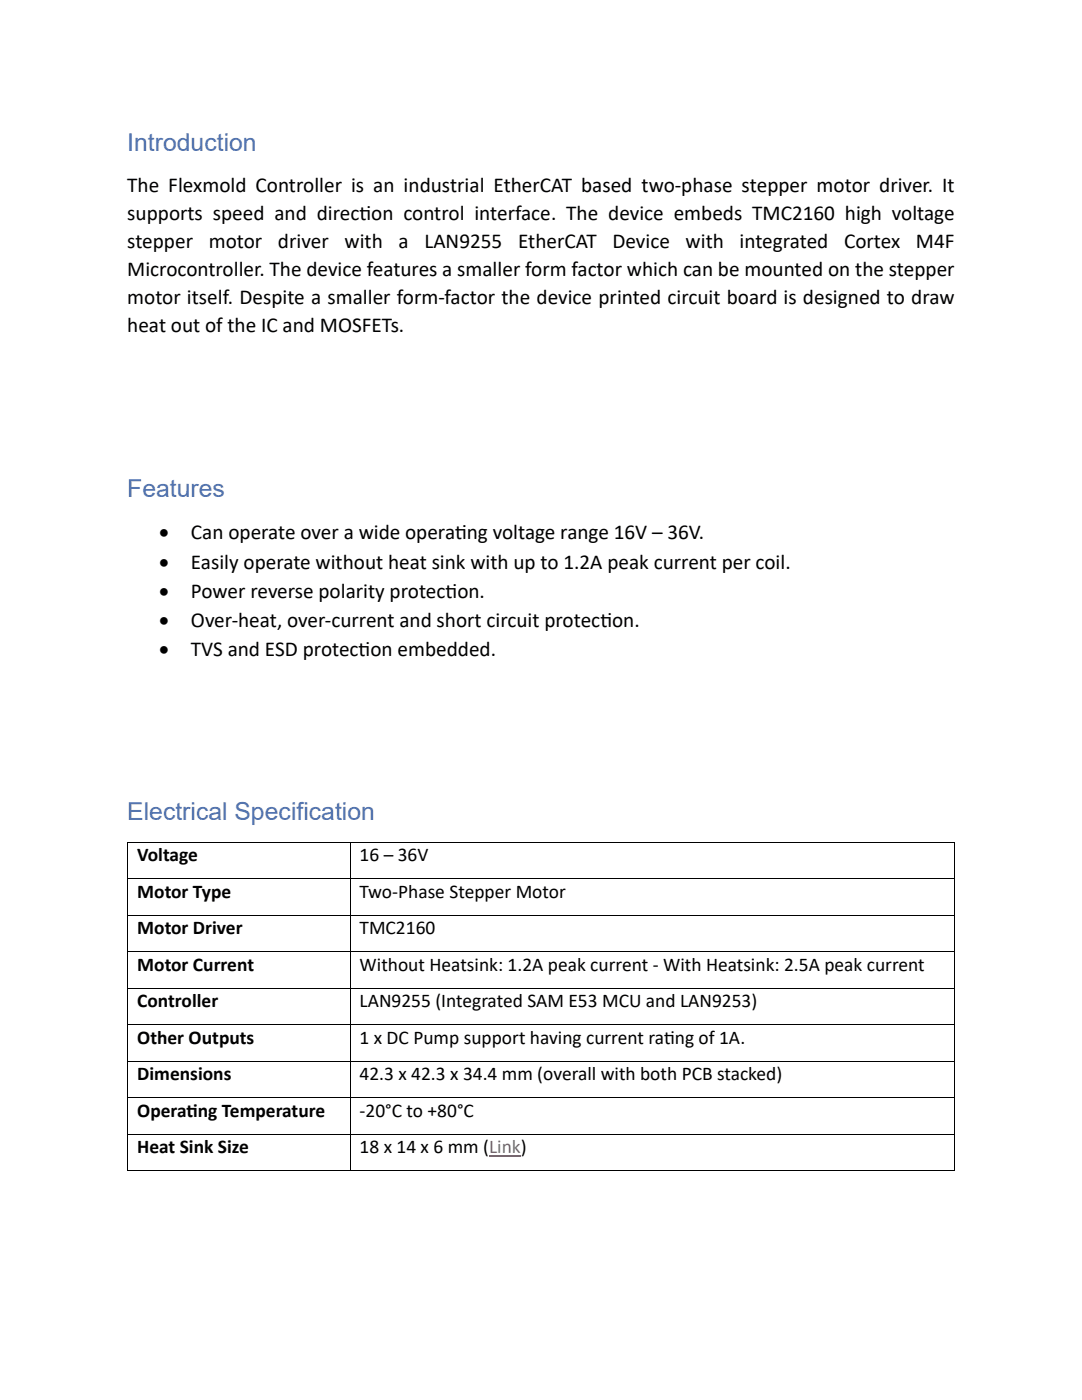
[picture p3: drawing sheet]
<svg xmlns="http://www.w3.org/2000/svg" width="216mm" height="279mm" viewBox="0 0 216 279" stroke-linecap="round" stroke-linejoin="round" font-family="sans-serif">
<defs><g id="words">
<g font-size="4.9" fill="#4472c4">
<text x="25.4" y="30">Introduction</text>
<text x="25.4" y="99.1">Features</text>
<text x="25.4" y="163.7">Electrical Specification</text>
</g>
<g font-size="4.2">
<text x="25.4" y="38.4">The Flexmold Controller is an industrial EtherCAT based two-phase stepper motor driver. It</text>
<text x="25.4" y="43.9">supports speed and direct</text>
<text x="71.7" y="43.9">ion control interface. The device embeds TMC2160 high voltage</text>
<text x="25.4" y="49.5">stepper</text>
<text x="41.7" y="49.5">motor</text>
<text x="55.5" y="49.5">driver</text>
<text x="68.7" y="49.5">with</text>
<text x="79.5" y="49.5">a</text>
<text x="84.7" y="49.5">LAN9255</text>
<text x="103.4" y="49.5">EtherCAT</text>
<text x="122.2" y="49.5">Device</text>
<text x="136.8" y="49.5">with</text>
<text x="147.6" y="49.5">integrated</text>
<text x="168.4" y="49.5">Cortex</text>
<text x="182.8" y="49.5">M4F</text>
<text x="25.4" y="55.1">Microcontroller. The device features a smaller form factor which can be mounted on the stepper</text>
<text x="25.4" y="60.7">motor itself. Despite a smaller form-factor the device printed circuit board is designed to draw</text>
<text x="25.4" y="66.3">heat out of the IC and MOSFETs.</text>
<text x="31.7" y="107.6">•</text>
<text x="38.1" y="107.6">Can operate over a wide operat</text>
<text x="90.8" y="107.6">ing voltage range 16V – 36V.</text>
<text x="31.7" y="113.5">•</text>
<text x="38.1" y="113.5">Easily operate without heat sink with up to 1.2A peak current per coil.</text>
<text x="31.7" y="119.3">•</text>
<text x="38.1" y="119.3">Power reverse polarity protect</text>
<text x="88.9" y="119.3">ion.</text>
<text x="31.7" y="125.1">•</text>
<text x="38.1" y="125.1">Over-heat, over-current and short circuit protect</text>
<text x="119.8" y="125.1">ion.</text>
<text x="31.7" y="130.9">•</text>
<text x="38.1" y="130.9">TVS and ESD protect</text>
<text x="71.6" y="130.9">ion embedded.</text>
</g>
<g font-size="3.9">
<text x="27.4" y="171.9">Voltage</text>
<text x="71.8" y="171.9">16 – 36V</text>
<text x="27.4" y="179.1">Motor Type</text>
<text x="71.8" y="179.1">Two-Phase Stepper Motor</text>
<text x="27.4" y="186.4">Motor Driver</text>
<text x="71.8" y="186.4">TMC2160</text>
<text x="27.4" y="193.7">Motor Current</text>
<text x="71.8" y="193.7">Without Heatsink: 1.2A peak current - With Heatsink: 2.5A peak current</text>
<text x="27.4" y="201">Controller</text>
<text x="71.8" y="201">LAN9255 (Integrated SAM E53 MCU and LAN9253)</text>
<text x="27.4" y="208.3">Other Outputs</text>
<text x="71.8" y="208.3">1 x DC Pump support having current rat</text>
<text x="132.5" y="208.3">ing of 1A.</text>
<text x="27.4" y="215.6">Dimensions</text>
<text x="71.8" y="215.6">42.3 x 42.3 x 34.4 mm (overall with both PCB stacked)</text>
<text x="27.4" y="222.8">Operat</text>
<text x="37.2" y="222.8">ing Temperature</text>
<text x="71.8" y="222.8">-20°C to +80°C</text>
<text x="27.4" y="230.1">Heat Sink Size</text>
<text x="71.8" y="230.1">18 x 14 x 6 mm (Link)</text>
</g>
</g></defs>
<g fill="#000">
<path d="M25.4 168h.2v.2h-.2z" fill-rule="evenodd"/>
<path d="M25.4 168h.2v.2h-.2z" fill-rule="evenodd"/>
<path d="M25.4 175.3h.2v.1h-.2z" fill-rule="evenodd"/>
<path d="M69.8 168h.1v.2h-.1z" fill-rule="evenodd"/>
<path d="M69.8 175.3h.1v.1h-.1z" fill-rule="evenodd"/>
<path d="M190.4 168h.1v.2h-.1z" fill-rule="evenodd"/>
<path d="M190.4 168h.1v.2h-.1z" fill-rule="evenodd"/>
<path d="M190.4 175.3h.1v.1h-.1z" fill-rule="evenodd"/>
<path d="M25.4 182.6h.2v.1h-.2z" fill-rule="evenodd"/>
<path d="M25.4 189.8h.2v.2h-.2z" fill-rule="evenodd"/>
<path d="M25.4 197.1h.2v.2h-.2z" fill-rule="evenodd"/>
<path d="M69.8 182.6h.1v.1h-.1z" fill-rule="evenodd"/>
<path d="M69.8 189.8h.1v.2h-.1z" fill-rule="evenodd"/>
<path d="M69.8 197.1h.1v.2h-.1z" fill-rule="evenodd"/>
<path d="M190.4 182.6h.1v.1h-.1z" fill-rule="evenodd"/>
<path d="M190.4 189.8h.1v.2h-.1z" fill-rule="evenodd"/>
<path d="M190.4 197.1h.1v.2h-.1z" fill-rule="evenodd"/>
<path d="M25.4 204.4h.2v.2h-.2z" fill-rule="evenodd"/>
<path d="M25.4 211.7h.2v.2h-.2z" fill-rule="evenodd"/>
<path d="M25.4 219h.2v.1h-.2z" fill-rule="evenodd"/>
<path d="M69.8 204.4h.1v.2h-.1z" fill-rule="evenodd"/>
<path d="M69.8 211.7h.1v.2h-.1z" fill-rule="evenodd"/>
<path d="M69.8 219h.1v.1h-.1z" fill-rule="evenodd"/>
<path d="M190.4 204.4h.1v.2h-.1z" fill-rule="evenodd"/>
<path d="M190.4 211.7h.1v.2h-.1z" fill-rule="evenodd"/>
<path d="M190.4 219h.1v.1h-.1z" fill-rule="evenodd"/>
<path d="M25.4 226.2h.2v.2h-.2z" fill-rule="evenodd"/>
<path d="M25.4 233.5h.2v.2h-.2z" fill-rule="evenodd"/>
<path d="M25.4 233.5h.2v.2h-.2z" fill-rule="evenodd"/>
<path d="M69.8 226.2h.1v.2h-.1z" fill-rule="evenodd"/>
<path d="M69.8 233.5h.1v.2h-.1z" fill-rule="evenodd"/>
<path d="M190.4 226.2h.1v.2h-.1z" fill-rule="evenodd"/>
<path d="M190.4 233.5h.1v.2h-.1z" fill-rule="evenodd"/>
<path d="M190.4 233.5h.1v.2h-.1z" fill-rule="evenodd"/>
</g>
<g fill="none" stroke="#000" stroke-width=".2">
<path d="M25.5 168.2v7.1M25.5 175.4v7.2M25.6 168.1h44.2M25.6 175.4h44.2M69.9 168.2v7.1M69.9 175.4v7.2M69.9 168.1h120.5M69.9 175.4h120.5M190.4 168.2v7.1M190.4 175.4v7.2M25.5 182.7v7.1M25.5 190v7.1"/>
<path d="M25.5 197.3v7.1M25.6 182.6h44.2M25.6 189.9h44.2M25.6 197.2h44.2M69.9 182.7v7.1M69.9 190v7.1M69.9 197.3v7.1M69.9 182.6h120.5M69.9 189.9h120.5M69.9 197.2h120.5M190.4 182.7v7.1M190.4 190v7.1"/>
<path d="M190.4 197.3v7.1M25.5 204.6v7.1M25.5 211.9v7.1M25.5 219.1v7.1M25.6 204.5h44.2M25.6 211.8h44.2M25.6 219h44.2M69.9 204.6v7.1M69.9 211.9v7.1M69.9 219.1v7.1M69.9 204.5h120.5M69.9 211.8h120.5"/>
<path d="M69.9 219h120.5M190.4 204.6v7.1M190.4 211.9v7.1M190.4 219.1v7.1M25.5 226.4v7.1M25.6 226.3h44.2M25.6 233.6h44.2M69.9 226.4v7.1M69.9 226.3h120.5M69.9 233.6h120.5M190.4 226.4v7.1"/>
</g>
<path d="M97.6 230.7h6.3" fill="none" stroke="#954f72" stroke-width=".25"/>
<use href="#words"/>
</svg>
